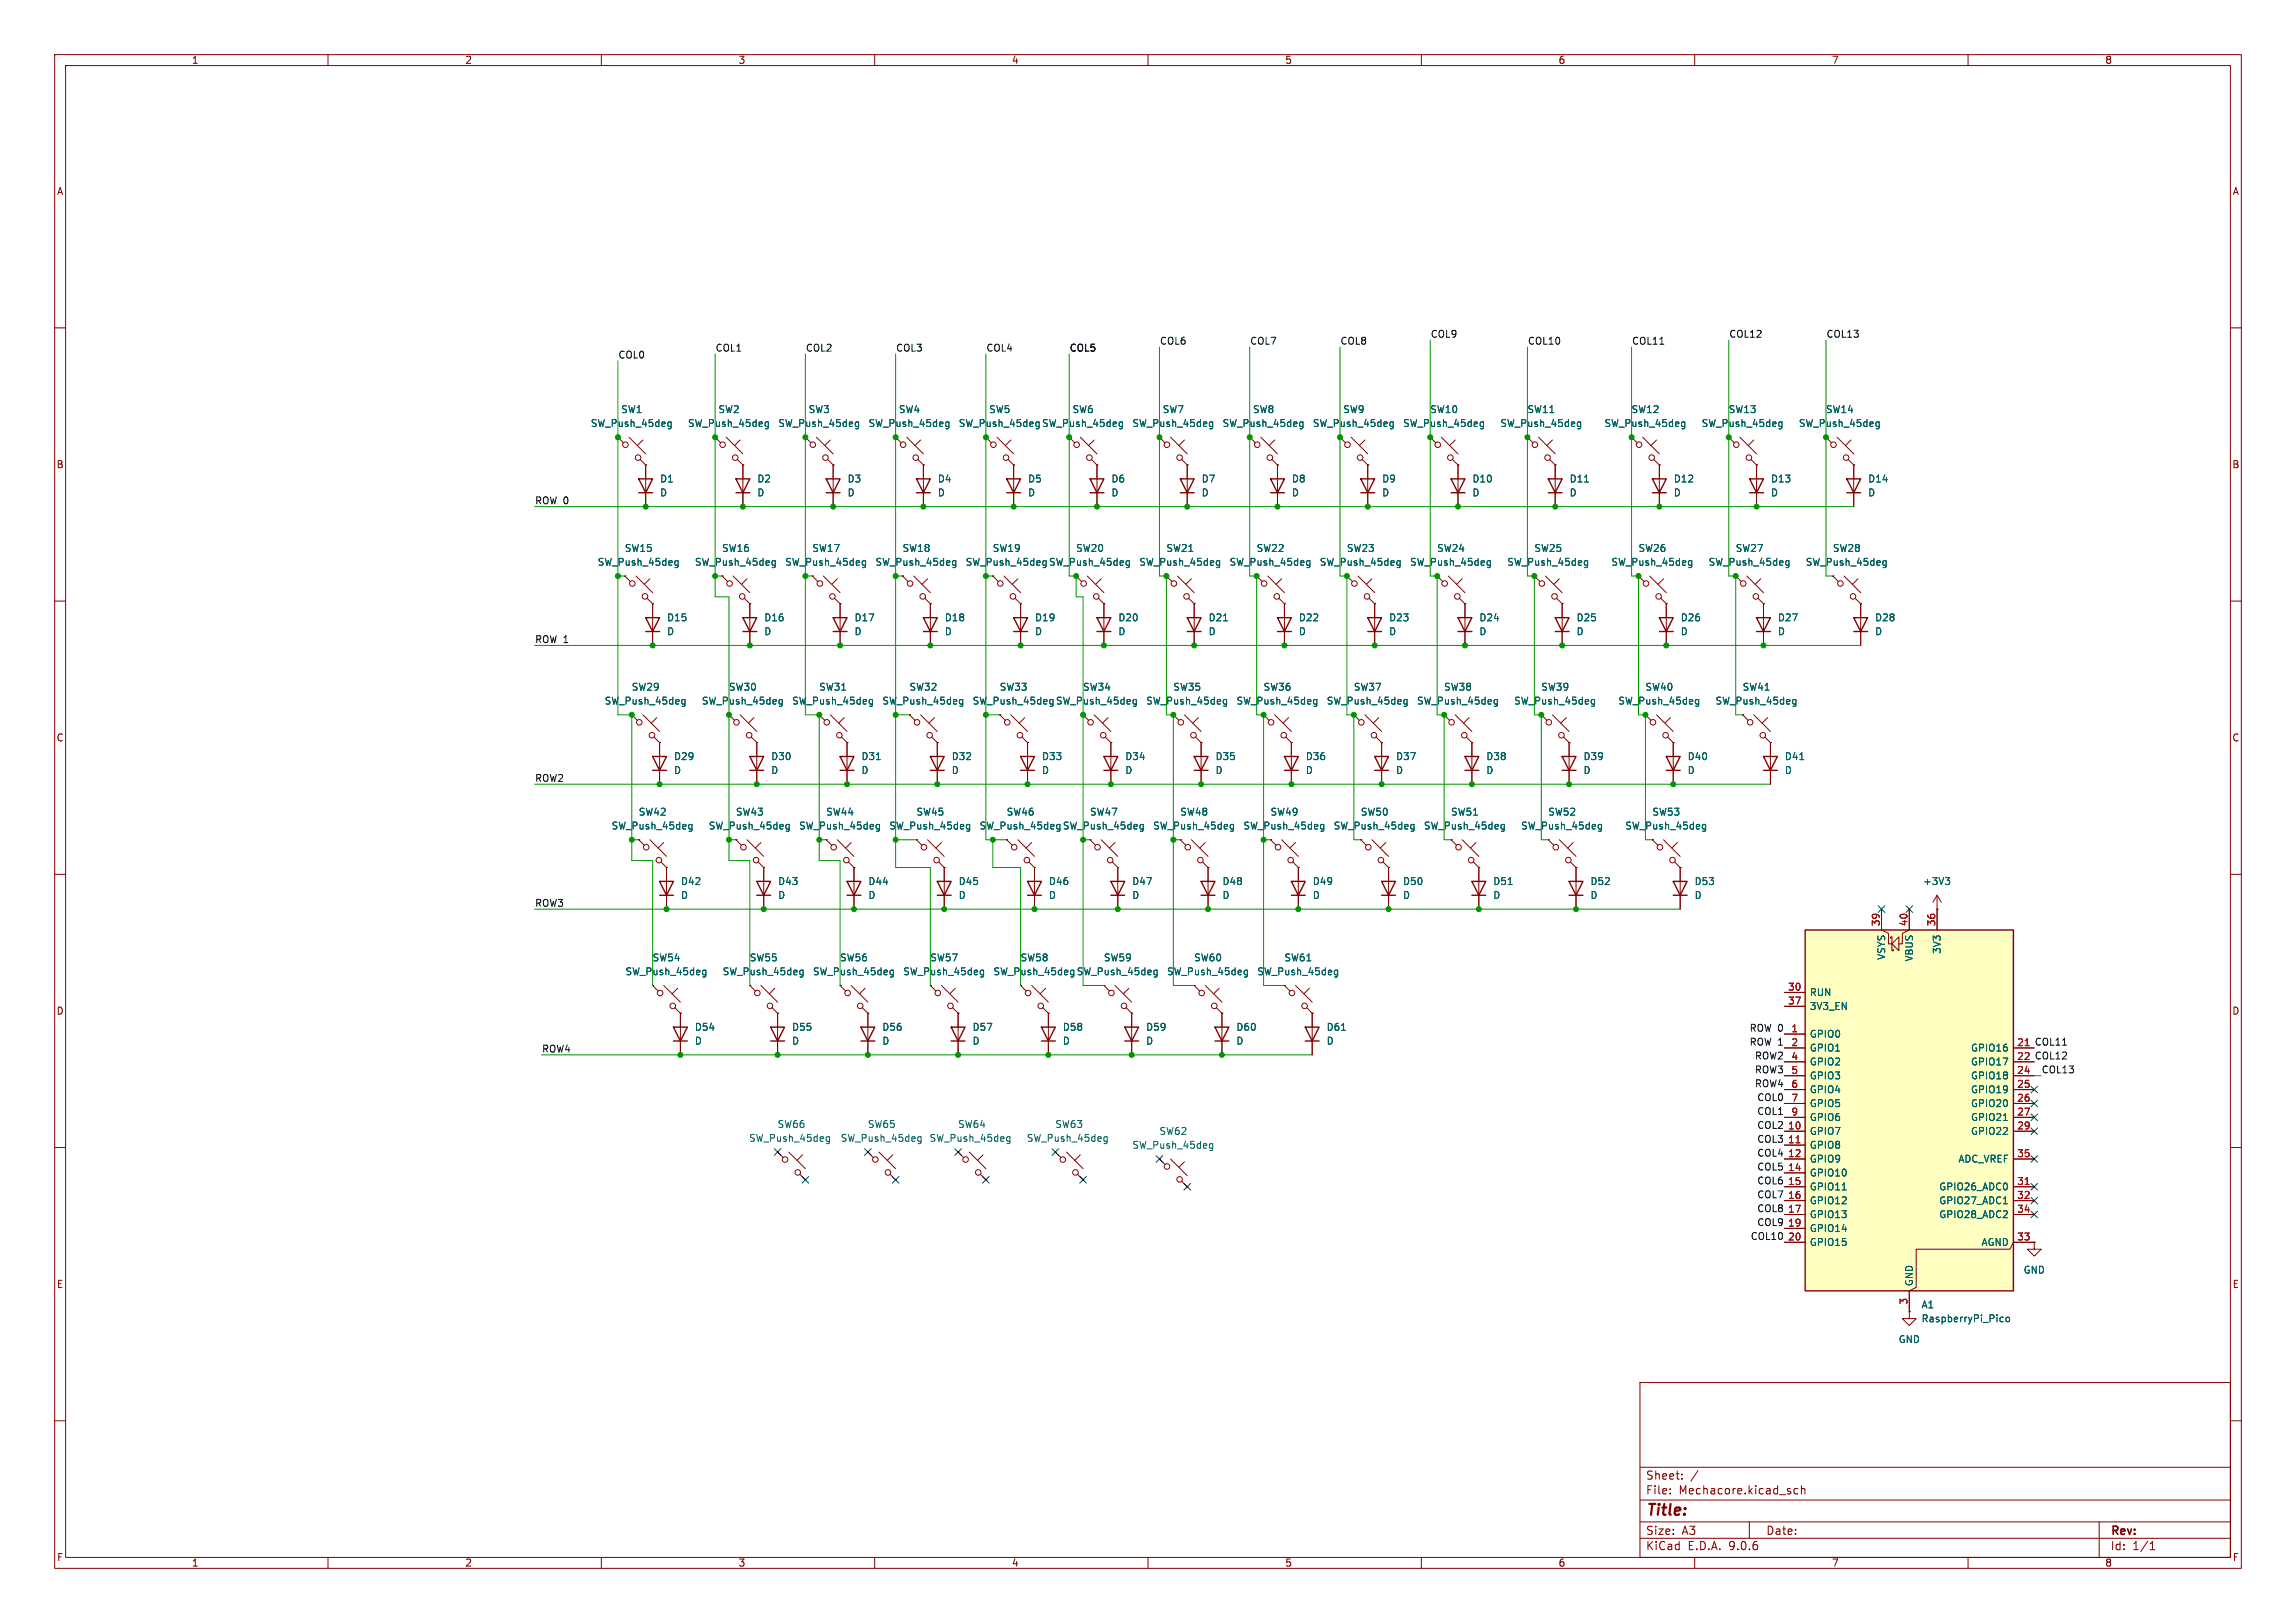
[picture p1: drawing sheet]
<svg xmlns="http://www.w3.org/2000/svg" width="420mm" height="297mm" viewBox="0 0 420 297" stroke-linecap="round" stroke-linejoin="round" font-family="sans-serif">
<defs><g id="words">
<text font-size="2.8" fill="#840000" x="301" y="277.9">Title:</text>
<g font-size="2.1" fill="#840000">
<text x="301" y="273.7">File:</text>
<text x="301" y="271">Sheet:</text>
<text x="307.1" y="273.7">Mechacore.kicad_sch</text>
<text x="301" y="281.1">Size:</text>
<text x="307.6" y="281.1">A3</text>
<text x="323" y="281.1">Date:</text>
<text x="386" y="281.3">Rev:</text>
<text x="301" y="283.9">KiCad</text>
<text x="308.7" y="283.9">E.D.A.</text>
<text x="316.3" y="283.9">9.0.6</text>
<text x="386" y="283.9">Id:</text>
<text x="390.1" y="283.9">1/1</text>
</g>
<g font-size="1.8" fill="#840000">
<text x="35" y="11.9">1</text>
<text x="85" y="11.9">2</text>
<text x="135" y="11.9">3</text>
<text x="185" y="11.9">4</text>
<text x="235" y="11.9">5</text>
<text x="285" y="11.9">6</text>
<text x="335" y="11.9">7</text>
<text x="385" y="11.9">8</text>
<text x="10.3" y="35.9">A</text>
<text x="408.3" y="35.9">A</text>
<text x="10.3" y="85.9">B</text>
<text x="408.2" y="85.9">B</text>
<text x="10.3" y="135.9">C</text>
<text x="408.2" y="135.9">C</text>
<text x="10.3" y="185.9">D</text>
<text x="408.2" y="185.9">D</text>
<text x="10.3" y="235.9">E</text>
<text x="408.3" y="235.9">E</text>
<text x="10.3" y="285.9">F</text>
<text x="35" y="286.9">1</text>
<text x="85" y="286.9">2</text>
<text x="135" y="286.9">3</text>
<text x="185" y="286.9">4</text>
<text x="235" y="286.9">5</text>
<text x="285" y="286.9">6</text>
<text x="335" y="286.9">7</text>
<text x="385" y="286.9">8</text>
<text x="408.3" y="285.9">F</text>
</g>
<g font-size="1.8" fill="#0f0f0f">
<text x="113" y="65.7">COL0</text>
<text x="130.8" y="64.4">COL1</text>
<text x="147.3" y="64.4">COL2</text>
<text x="163.8" y="64.4">COL3</text>
<text x="180.3" y="64.4">COL4</text>
<text x="195.6" y="64.4">COL5</text>
<text x="212.1" y="63.2">COL6</text>
<text x="228.6" y="63.2">COL7</text>
<text x="245.1" y="63.2">COL8</text>
<text x="261.6" y="61.9">COL9</text>
<text x="279.4" y="63.2">COL10</text>
<text x="298.4" y="63.2">COL11</text>
<text x="316.2" y="61.9">COL12</text>
<text x="334" y="61.9">COL13</text>
<text x="97.8" y="92.4">ROW 0</text>
<text x="97.8" y="117.8">ROW 1</text>
<text x="97.8" y="143.2">ROW2</text>
<text x="97.8" y="166">ROW3</text>
<text x="320" y="191.4">ROW 1</text>
<text x="320" y="188.9">ROW 0</text>
<text x="372.1" y="191.4">COL11</text>
<text x="99.1" y="192.7">ROW4</text>
<text x="320.9" y="194">ROW2</text>
<text x="320.9" y="196.5">ROW3</text>
<text x="372.1" y="194">COL12</text>
<text x="373.4" y="196.5">COL13</text>
<text x="320.9" y="199">ROW4</text>
<text x="321.3" y="201.6">COL0</text>
<text x="321.3" y="209.2">COL3</text>
<text x="321.3" y="204.1">COL1</text>
<text x="321.3" y="206.7">COL2</text>
<text x="321.3" y="211.7">COL4</text>
<text x="321.3" y="214.3">COL5</text>
<text x="321.3" y="219.4">COL7</text>
<text x="321.3" y="216.8">COL6</text>
<text x="321.3" y="221.9">COL8</text>
<text x="320.1" y="227">COL10</text>
<text x="321.3" y="224.4">COL9</text>
</g>
<g font-size="1.8" fill="#006464">
<text x="113.5" y="75.8">SW1</text>
<text x="131.3" y="75.8">SW2</text>
<text x="147.8" y="75.8">SW3</text>
<text x="164.3" y="75.8">SW4</text>
<text x="180.8" y="75.8">SW5</text>
<text x="196.1" y="75.8">SW6</text>
<text x="212.6" y="75.8">SW7</text>
<text x="229.1" y="75.8">SW8</text>
<text x="245.6" y="75.8">SW9</text>
<text x="261.5" y="75.8">SW10</text>
<text x="279.3" y="75.8">SW11</text>
<text x="298.3" y="75.8">SW12</text>
<text x="316.1" y="75.8">SW13</text>
<text x="333.9" y="75.8">SW14</text>
<text x="108" y="78.3">SW_Push_45deg</text>
<text x="125.7" y="78.3">SW_Push_45deg</text>
<text x="142.3" y="78.3">SW_Push_45deg</text>
<text x="158.8" y="78.3">SW_Push_45deg</text>
<text x="175.3" y="78.3">SW_Push_45deg</text>
<text x="190.5" y="78.3">SW_Push_45deg</text>
<text x="207" y="78.3">SW_Push_45deg</text>
<text x="223.5" y="78.3">SW_Push_45deg</text>
<text x="240" y="78.3">SW_Push_45deg</text>
<text x="256.6" y="78.3">SW_Push_45deg</text>
<text x="274.3" y="78.3">SW_Push_45deg</text>
<text x="293.4" y="78.3">SW_Push_45deg</text>
<text x="311.2" y="78.3">SW_Push_45deg</text>
<text x="328.9" y="78.3">SW_Push_45deg</text>
<text x="120.7" y="88.5">D1</text>
<text x="138.4" y="88.5">D2</text>
<text x="154.9" y="88.5">D3</text>
<text x="171.5" y="88.5">D4</text>
<text x="188" y="88.5">D5</text>
<text x="203.2" y="88.5">D6</text>
<text x="219.7" y="88.5">D7</text>
<text x="236.2" y="88.5">D8</text>
<text x="252.7" y="88.5">D9</text>
<text x="269.2" y="88.5">D10</text>
<text x="287" y="88.5">D11</text>
<text x="306.1" y="88.5">D12</text>
<text x="323.9" y="88.5">D13</text>
<text x="341.6" y="88.5">D14</text>
<text x="120.7" y="91">D</text>
<text x="138.4" y="91">D</text>
<text x="154.9" y="91">D</text>
<text x="171.5" y="91">D</text>
<text x="188" y="91">D</text>
<text x="203.2" y="91">D</text>
<text x="219.7" y="91">D</text>
<text x="236.2" y="91">D</text>
<text x="252.7" y="91">D</text>
<text x="269.2" y="91">D</text>
<text x="287" y="91">D</text>
<text x="306.1" y="91">D</text>
<text x="323.9" y="91">D</text>
<text x="341.6" y="91">D</text>
<text x="114.2" y="101.2">SW15</text>
<text x="132" y="101.2">SW16</text>
<text x="148.5" y="101.2">SW17</text>
<text x="165" y="101.2">SW18</text>
<text x="181.5" y="101.2">SW19</text>
<text x="196.7" y="101.2">SW20</text>
<text x="213.3" y="101.2">SW21</text>
<text x="229.8" y="101.2">SW22</text>
<text x="246.3" y="101.2">SW23</text>
<text x="262.8" y="101.2">SW24</text>
<text x="280.6" y="101.2">SW25</text>
<text x="299.6" y="101.2">SW26</text>
<text x="317.4" y="101.2">SW27</text>
<text x="335.2" y="101.2">SW28</text>
<text x="109.2" y="103.7">SW_Push_45deg</text>
<text x="127" y="103.7">SW_Push_45deg</text>
<text x="143.5" y="103.7">SW_Push_45deg</text>
<text x="160" y="103.7">SW_Push_45deg</text>
<text x="176.5" y="103.7">SW_Push_45deg</text>
<text x="191.8" y="103.7">SW_Push_45deg</text>
<text x="208.3" y="103.7">SW_Push_45deg</text>
<text x="224.8" y="103.7">SW_Push_45deg</text>
<text x="241.3" y="103.7">SW_Push_45deg</text>
<text x="257.8" y="103.7">SW_Push_45deg</text>
<text x="275.6" y="103.7">SW_Push_45deg</text>
<text x="294.7" y="103.7">SW_Push_45deg</text>
<text x="312.4" y="103.7">SW_Push_45deg</text>
<text x="330.2" y="103.7">SW_Push_45deg</text>
<text x="121.9" y="113.9">D15</text>
<text x="139.7" y="113.9">D16</text>
<text x="156.2" y="113.9">D17</text>
<text x="172.7" y="113.9">D18</text>
<text x="189.2" y="113.9">D19</text>
<text x="204.5" y="113.9">D20</text>
<text x="221" y="113.9">D21</text>
<text x="237.5" y="113.9">D22</text>
<text x="254" y="113.9">D23</text>
<text x="270.5" y="113.9">D24</text>
<text x="288.3" y="113.9">D25</text>
<text x="307.3" y="113.9">D26</text>
<text x="325.1" y="113.9">D27</text>
<text x="342.9" y="113.9">D28</text>
<text x="121.9" y="116.4">D</text>
<text x="139.7" y="116.4">D</text>
<text x="156.2" y="116.4">D</text>
<text x="172.7" y="116.4">D</text>
<text x="189.2" y="116.4">D</text>
<text x="204.5" y="116.4">D</text>
<text x="221" y="116.4">D</text>
<text x="237.5" y="116.4">D</text>
<text x="254" y="116.4">D</text>
<text x="270.5" y="116.4">D</text>
<text x="288.3" y="116.4">D</text>
<text x="307.3" y="116.4">D</text>
<text x="325.1" y="116.4">D</text>
<text x="342.9" y="116.4">D</text>
<text x="110.5" y="129.1">SW_Push_45deg</text>
<text x="115.5" y="126.6">SW29</text>
<text x="128.3" y="129.1">SW_Push_45deg</text>
<text x="133.2" y="126.6">SW30</text>
<text x="144.8" y="129.1">SW_Push_45deg</text>
<text x="149.8" y="126.6">SW31</text>
<text x="161.3" y="129.1">SW_Push_45deg</text>
<text x="166.3" y="126.6">SW32</text>
<text x="177.8" y="129.1">SW_Push_45deg</text>
<text x="182.8" y="126.6">SW33</text>
<text x="193.1" y="129.1">SW_Push_45deg</text>
<text x="198" y="126.6">SW34</text>
<text x="209.6" y="129.1">SW_Push_45deg</text>
<text x="214.5" y="126.6">SW35</text>
<text x="226.1" y="129.1">SW_Push_45deg</text>
<text x="231" y="126.6">SW36</text>
<text x="242.6" y="129.1">SW_Push_45deg</text>
<text x="247.5" y="126.6">SW37</text>
<text x="259.1" y="129.1">SW_Push_45deg</text>
<text x="264.1" y="126.6">SW38</text>
<text x="276.9" y="129.1">SW_Push_45deg</text>
<text x="281.8" y="126.6">SW39</text>
<text x="295.9" y="129.1">SW_Push_45deg</text>
<text x="300.9" y="126.6">SW40</text>
<text x="313.7" y="129.1">SW_Push_45deg</text>
<text x="318.7" y="126.6">SW41</text>
<text x="123.2" y="139.3">D29</text>
<text x="123.2" y="141.8">D</text>
<text x="141" y="139.3">D30</text>
<text x="141" y="141.8">D</text>
<text x="157.5" y="139.3">D31</text>
<text x="157.5" y="141.8">D</text>
<text x="174" y="139.3">D32</text>
<text x="174" y="141.8">D</text>
<text x="190.5" y="139.3">D33</text>
<text x="190.5" y="141.8">D</text>
<text x="205.7" y="139.3">D34</text>
<text x="205.7" y="141.8">D</text>
<text x="222.3" y="139.3">D35</text>
<text x="222.3" y="141.8">D</text>
<text x="238.8" y="139.3">D36</text>
<text x="238.8" y="141.8">D</text>
<text x="255.3" y="139.3">D37</text>
<text x="255.3" y="141.8">D</text>
<text x="271.8" y="139.3">D38</text>
<text x="271.8" y="141.8">D</text>
<text x="289.6" y="139.3">D39</text>
<text x="289.6" y="141.8">D</text>
<text x="308.6" y="139.3">D40</text>
<text x="308.6" y="141.8">D</text>
<text x="326.4" y="139.3">D41</text>
<text x="326.4" y="141.8">D</text>
<text x="116.7" y="149.5">SW42</text>
<text x="134.5" y="149.5">SW43</text>
<text x="151" y="149.5">SW44</text>
<text x="167.5" y="149.5">SW45</text>
<text x="184" y="149.5">SW46</text>
<text x="199.3" y="149.5">SW47</text>
<text x="215.8" y="149.5">SW48</text>
<text x="232.3" y="149.5">SW49</text>
<text x="248.8" y="149.5">SW50</text>
<text x="265.3" y="149.5">SW51</text>
<text x="283.1" y="149.5">SW52</text>
<text x="302.2" y="149.5">SW53</text>
<text x="111.8" y="152">SW_Push_45deg</text>
<text x="129.6" y="152">SW_Push_45deg</text>
<text x="146.1" y="152">SW_Push_45deg</text>
<text x="162.6" y="152">SW_Push_45deg</text>
<text x="179.1" y="152">SW_Push_45deg</text>
<text x="194.3" y="152">SW_Push_45deg</text>
<text x="210.8" y="152">SW_Push_45deg</text>
<text x="227.3" y="152">SW_Push_45deg</text>
<text x="243.9" y="152">SW_Push_45deg</text>
<text x="260.4" y="152">SW_Push_45deg</text>
<text x="278.1" y="152">SW_Push_45deg</text>
<text x="297.2" y="152">SW_Push_45deg</text>
<text x="124.5" y="162.2">D42</text>
<text x="124.5" y="164.7">D</text>
<text x="142.2" y="162.2">D43</text>
<text x="142.2" y="164.7">D</text>
<text x="158.8" y="162.2">D44</text>
<text x="158.8" y="164.7">D</text>
<text x="175.3" y="162.2">D45</text>
<text x="175.3" y="164.7">D</text>
<text x="191.8" y="162.2">D46</text>
<text x="191.8" y="164.7">D</text>
<text x="207" y="162.2">D47</text>
<text x="207" y="164.7">D</text>
<text x="223.5" y="162.2">D48</text>
<text x="223.5" y="164.7">D</text>
<text x="240" y="162.2">D49</text>
<text x="240" y="164.7">D</text>
<text x="256.5" y="162.2">D50</text>
<text x="256.5" y="164.7">D</text>
<text x="273.1" y="162.2">D51</text>
<text x="273.1" y="164.7">D</text>
<text x="290.8" y="162.2">D52</text>
<text x="290.8" y="164.7">D</text>
<text x="309.9" y="162.2">D53</text>
<text x="309.9" y="164.7">D</text>
<text x="351.7" y="162.2">+3V3</text>
<text x="114.3" y="178.7">SW_Push_45deg</text>
<text x="119.3" y="176.1">SW54</text>
<text x="132.1" y="178.7">SW_Push_45deg</text>
<text x="137.1" y="176.1">SW55</text>
<text x="148.6" y="178.7">SW_Push_45deg</text>
<text x="153.6" y="176.1">SW56</text>
<text x="165.1" y="178.7">SW_Push_45deg</text>
<text x="170.1" y="176.1">SW57</text>
<text x="181.6" y="178.7">SW_Push_45deg</text>
<text x="186.6" y="176.1">SW58</text>
<text x="196.9" y="178.7">SW_Push_45deg</text>
<text x="201.8" y="176.1">SW59</text>
<text x="213.4" y="178.7">SW_Push_45deg</text>
<text x="218.3" y="176.1">SW60</text>
<text x="229.9" y="178.7">SW_Push_45deg</text>
<text x="234.8" y="176.1">SW61</text>
<text x="345" y="175.7" transform="rotate(-90 345 175.7)">VSYS</text>
<text x="350.1" y="176" transform="rotate(-90 350.1 176)">VBUS</text>
<text x="355.2" y="174.7" transform="rotate(-90 355.2 174.7)">3V3</text>
<text x="331" y="182.5">RUN</text>
<text x="331" y="185">3V3_EN</text>
<text x="127" y="188.8">D54</text>
<text x="127" y="191.4">D</text>
<text x="144.8" y="188.8">D55</text>
<text x="144.8" y="191.4">D</text>
<text x="161.3" y="188.8">D56</text>
<text x="161.3" y="191.4">D</text>
<text x="177.8" y="188.8">D57</text>
<text x="177.8" y="191.4">D</text>
<text x="194.3" y="188.8">D58</text>
<text x="194.3" y="191.4">D</text>
<text x="209.6" y="188.8">D59</text>
<text x="209.6" y="191.4">D</text>
<text x="226.1" y="188.8">D60</text>
<text x="226.1" y="191.4">D</text>
<text x="242.6" y="188.8">D61</text>
<text x="242.6" y="191.4">D</text>
<text x="331" y="190.1">GPIO0</text>
<text x="331" y="192.6">GPIO1</text>
<text x="331" y="195.2">GPIO2</text>
<text x="331" y="197.7">GPIO3</text>
<text x="360.4" y="192.6">GPIO16</text>
<text x="360.4" y="195.2">GPIO17</text>
<text x="360.4" y="197.7">GPIO18</text>
<text x="331" y="200.3">GPIO4</text>
<text x="331" y="202.8">GPIO5</text>
<text x="360.4" y="200.3">GPIO19</text>
<text x="360.4" y="202.8">GPIO20</text>
<text x="136.9" y="209.1">SW_Push_45deg</text>
<text x="142.1" y="206.6">SW66</text>
<text x="153.7" y="209.1">SW_Push_45deg</text>
<text x="158.6" y="206.6">SW65</text>
<text x="169.9" y="209.1">SW_Push_45deg</text>
<text x="175.2" y="206.6">SW64</text>
<text x="187.7" y="209.1">SW_Push_45deg</text>
<text x="192.9" y="206.6">SW63</text>
<text x="212" y="207.9">SW62</text>
<text x="331" y="205.3">GPIO6</text>
<text x="331" y="207.9">GPIO7</text>
<text x="360.4" y="205.3">GPIO21</text>
<text x="360.4" y="207.9">GPIO22</text>
<text x="207" y="210.4">SW_Push_45deg</text>
<text x="331" y="210.4">GPIO8</text>
<text x="331" y="213">GPIO9</text>
<text x="331" y="215.5">GPIO10</text>
<text x="358.1" y="213">ADC_VREF</text>
<text x="331" y="218">GPIO11</text>
<text x="331" y="220.6">GPIO12</text>
<text x="354.6" y="218">GPIO26_ADC0</text>
<text x="354.6" y="220.6">GPIO27_ADC1</text>
<text x="331" y="223.1">GPIO13</text>
<text x="331" y="225.7">GPIO14</text>
<text x="354.6" y="223.1">GPIO28_ADC2</text>
<text x="331" y="228.2">GPIO15</text>
<text x="362.4" y="228.2">AGND</text>
<text x="370.1" y="233.3">GND</text>
<text x="350.1" y="235.5" transform="rotate(-90 350.1 235.5)">GND</text>
<text x="351.4" y="239.6">A1</text>
<text x="347.2" y="246">GND</text>
<text x="351.4" y="242.2">RaspberryPi_Pico</text>
</g>
<g font-size="1.8" fill="#a90000">
<text x="343.9" y="169.6" transform="rotate(-90 343.9 169.6)">39</text>
<text x="349" y="169.6" transform="rotate(-90 349 169.6)">40</text>
<text x="354.1" y="169.6" transform="rotate(-90 354.1 169.6)">36</text>
<text x="327" y="181.4">30</text>
<text x="327" y="183.9">37</text>
<text x="327.6" y="189">1</text>
<text x="327.6" y="191.5">2</text>
<text x="368.9" y="191.5">21</text>
<text x="327.6" y="194.1">4</text>
<text x="327.6" y="196.6">5</text>
<text x="368.9" y="194.1">22</text>
<text x="368.9" y="196.6">24</text>
<text x="327.6" y="199.1">6</text>
<text x="327.6" y="201.7">7</text>
<text x="368.9" y="199.1">25</text>
<text x="368.9" y="201.7">26</text>
<text x="327" y="206.8">10</text>
<text x="327" y="209.3">11</text>
<text x="327.6" y="204.2">9</text>
<text x="368.9" y="204.2">27</text>
<text x="368.9" y="206.8">29</text>
<text x="327" y="211.8">12</text>
<text x="327" y="214.4">14</text>
<text x="368.9" y="211.8">35</text>
<text x="327" y="216.9">15</text>
<text x="327" y="219.5">16</text>
<text x="327" y="222">17</text>
<text x="368.9" y="216.9">31</text>
<text x="368.9" y="219.5">32</text>
<text x="368.9" y="222">34</text>
<text x="327" y="224.5">19</text>
<text x="327" y="227.1">20</text>
<text x="368.9" y="227.1">33</text>
<text x="349" y="238.8" transform="rotate(-90 349 238.8)">3</text>
</g>
</g></defs>
<g fill="none" stroke="#840000" stroke-width=".18">
<path d="M10 10h400v277h-400zM12 12h396v273h-396zM60 10v2M110 10v2M160 10v2M210 10v2M260 10v2M310 10v2M360 10v2M10 60h2M408 60h2M200.7 85.1v7.6"/>
<path d="M10 110h2M196.8 105.4l1.1 1M196.8 105.4h.1M198.9 105.4l3 3.1M200.9 109.5l1 1M201.4 105.9l-1 1M201.9 110.5h.1M408 110h2M10 160h2M408 160h2M10 210h2M408 210h2"/>
<path d="M300 253h108v32h-108zM10 260h2M300 278.5h108M300 274.5h108M300 268.5h108M305.5 273.2v.2M305.5 272.5v.1M307.7 270.5v.2M307.7 269.8v.1M310.6 269.1l-1.3 1.9M320 278.5v3M328.9 272.5l-.5-.1-.2 .3v.4l.1 .2h.6"/>
<path d="M329.5 272.5l.2-.1 .4 .1 .1 .9M329.5 271.9v1.5M384 278.5v6.5M408 260h2M60 285v2M110 285v2M160 285v2M210 285v2M260 285v2M300 281.5h108M310 285v2M360 285v2"/>
<path d="M393.3 283.6h.9M393.3 282.5l.4-.4v1.5"/>
<circle cx="198.2" cy="106.8" r=".51"/>
<circle cx="200.5" cy="109.1" r=".51"/>
</g>
<path d="M206 103.3l.2 .1h.4M206.6 102.6v1l-.3 .3-.3-.1M206.6 102.7l-.4-.1-.2 .1" fill="none" stroke="#006464" stroke-width=".18"/>
<path d="M199.4 87.6h2.5l-1.2 2.6zM199.4 90.2h2.5" fill="none" stroke="#840000" stroke-width=".25"/>
<path d="M330.2 170.2h38.1v66h-38.1z" fill="#ffffc2"/>
<g fill="none" stroke="#840000" stroke-width=".25">
<path d="M116.8 87.6h2.6l-1.3 2.6zM116.8 90.2h2.6M134.6 87.6h2.6l-1.3 2.6zM134.6 90.2h2.6M151.1 87.6h2.6l-1.3 2.6zM151.1 90.2h2.6M167.6 87.6h2.6l-1.3 2.6zM167.6 90.2h2.6M184.1 87.6h2.6l-1.3 2.6zM184.1 90.2h2.6M215.9 87.6h2.5l-1.2 2.6zM215.9 90.2h2.5"/>
<path d="M232.4 87.6h2.5l-1.2 2.6zM232.4 90.2h2.5M248.9 87.6h2.6l-1.3 2.6zM248.9 90.2h2.6M265.4 87.6h2.6l-1.3 2.6zM265.4 90.2h2.6M283.2 87.6h2.5l-1.2 2.6zM283.2 90.2h2.5M302.3 87.6h2.5l-1.3 2.6zM302.3 90.2h2.5M320 87.6h2.6l-1.3 2.6zM320 90.2h2.6"/>
<path d="M337.8 87.6h2.6l-1.3 2.6zM337.8 90.2h2.6M118.1 113h2.5l-1.2 2.6zM118.1 115.6h2.5M135.9 113h2.5l-1.2 2.6zM135.9 115.6h2.5M152.4 113h2.5l-1.2 2.6zM152.4 115.6h2.5M168.9 113h2.5l-1.2 2.6zM168.9 115.6h2.5M185.4 113h2.6l-1.3 2.6zM185.4 115.6h2.6"/>
<path d="M200.7 113h2.5l-1.3 2.6zM200.7 115.6h2.5M217.2 113h2.5l-1.3 2.6zM217.2 115.6h2.5M233.7 113h2.5l-1.3 2.6zM233.7 115.6h2.5M250.2 113h2.5l-1.2 2.6zM250.2 115.6h2.5M266.7 113h2.5l-1.2 2.6zM266.7 115.6h2.5M284.5 113h2.5l-1.3 2.6zM284.5 115.6h2.5"/>
<path d="M303.5 113h2.6l-1.3 2.6zM303.5 115.6h2.6M321.3 113h2.5l-1.2 2.6zM321.3 115.6h2.5M339.1 113h2.5l-1.2 2.6zM339.1 115.6h2.5M119.4 138.4h2.5l-1.3 2.6zM137.2 138.4h2.5l-1.3 2.6zM153.7 138.4h2.5l-1.3 2.6zM170.2 138.4h2.5l-1.3 2.6zM186.7 138.4h2.5l-1.2 2.6zM201.9 138.4h2.6l-1.3 2.6z"/>
<path d="M218.4 138.4h2.6l-1.3 2.6zM234.9 138.4h2.6l-1.3 2.6zM251.5 138.4h2.5l-1.3 2.6zM268 138.4h2.5l-1.3 2.6zM285.7 138.4h2.6l-1.3 2.6zM304.8 138.4h2.5l-1.2 2.6zM322.6 138.4h2.5l-1.3 2.6zM119.4 141h2.5M137.2 141h2.5M153.7 141h2.5M170.2 141h2.5M186.7 141h2.5"/>
<path d="M201.9 141h2.6M218.4 141h2.6M234.9 141h2.6M251.5 141h2.5M268 141h2.5M285.7 141h2.6M304.8 141h2.5M322.6 141h2.5M120.6 161.3h2.6l-1.3 2.5zM120.6 163.8h2.6M138.4 161.3h2.6l-1.3 2.5zM138.4 163.8h2.6"/>
<path d="M154.9 161.3h2.6l-1.3 2.5zM154.9 163.8h2.6M171.4 161.3h2.6l-1.3 2.5zM171.4 163.8h2.6M188 161.3h2.5l-1.3 2.5zM188 163.8h2.5M203.2 161.3h2.5l-1.2 2.5zM203.2 163.8h2.5M219.7 161.3h2.5l-1.2 2.5zM219.7 163.8h2.5M236.2 161.3h2.6l-1.3 2.5zM236.2 163.8h2.6"/>
<path d="M252.7 161.3h2.6l-1.3 2.5zM252.7 163.8h2.6M269.2 161.3h2.6l-1.3 2.5zM269.2 163.8h2.6M287 161.3h2.6l-1.3 2.5zM287 163.8h2.6M306.1 161.3h2.5l-1.3 2.5zM306.1 163.8h2.5M330.2 170.2h38.1v66h-38.1zM123.2 188h2.5l-1.2 2.5zM123.2 190.5h2.5M141 188h2.5l-1.3 2.5z"/>
<path d="M141 190.5h2.5M157.5 188h2.5l-1.3 2.5zM157.5 190.5h2.5M174 188h2.5l-1.2 2.5zM174 190.5h2.5M190.5 188h2.5l-1.2 2.5zM190.5 190.5h2.5M205.7 188h2.6l-1.3 2.5zM205.7 190.5h2.6M222.2 188h2.6l-1.3 2.5zM222.2 190.5h2.6M238.8 188h2.5l-1.3 2.5z"/>
<path d="M238.8 190.5h2.5"/>
</g>
<g fill="none" stroke="#840000" stroke-width=".18">
<path d="M113 80l1 1M113 80h.1M115.1 80l3 3.1M117.1 84.1l1 1M117.6 80.5l-1 1M118.1 85.1h.1M118.1 85.1v7.6M130.8 80l1 1M130.8 80h.1M132.8 80l3.1 3.1M134.9 84.1l1 1M135.4 80.5l-1 1"/>
<path d="M135.9 85.1h.1M135.9 85.1v7.6M147.3 80l1 1M147.3 80h.1M149.4 80l3 3.1M151.4 84.1l1 1M151.9 80.5l-1 1M152.4 85.1h.1M152.4 85.1v7.6M163.8 80l1 1M163.8 80h.1M165.9 80l3 3.1"/>
<path d="M167.9 84.1l1 1M168.4 80.5l-1 1M168.9 85.1h.1M168.9 85.1v7.6M180.3 80l1.1 1M180.3 80h.1M182.4 80l3 3.1M184.4 84.1l1 1M184.9 80.5l-1 1M185.4 85.1h.1M185.4 85.1v7.6M195.6 80l1 1"/>
<path d="M195.6 80h.1M197.6 80l3.1 3.1M199.6 84.1l1.1 1M200.2 80.5l-1.1 1M200.7 85.1h.1M200.7 85.1v2.5M200.7 90.2v2.5M212.1 80l1 1M212.1 80h.1M214.1 80l3.1 3.1M216.2 84.1l1 1M216.7 80.5l-1.1 1"/>
<path d="M217.2 85.1h.1M217.2 85.1v7.6M228.6 80l1 1M228.6 80h.1M230.6 80l3.1 3.1M232.7 84.1l1 1M233.2 80.5l-1 1M233.7 85.1h.1M233.7 85.1v7.6M245.1 80l1 1M245.1 80h.1M247.1 80l3.1 3.1"/>
<path d="M249.2 84.1l1 1M249.7 80.5l-1 1M250.2 85.1h.1M250.2 85.1v7.6M261.6 80l1 1M261.6 80h.1M263.7 80l3 3.1M265.7 84.1l1 1M266.2 80.5l-1 1M266.7 85.1h.1M266.7 85.1v7.6M279.4 80l1 1"/>
<path d="M279.4 80h.1M281.4 80l3.1 3.1M283.5 84.1l1 1M284 80.5l-1 1M284.5 85.1h.1M284.5 85.1v7.6M298.4 80l1.1 1M298.4 80h.1M300.5 80l3 3.1M302.5 84.1l1 1M303 80.5l-1 1M303.5 85.1h.1"/>
<path d="M303.5 85.1v7.6M316.2 80l1 1M316.2 80h.1M318.3 80l3 3.1M320.3 84.1l1 1M320.8 80.5l-1 1M321.3 85.1h.1M321.3 85.1v7.6M334 80l1 1M334 80h.1M336 80l3.1 3.1M338.1 84.1l1 1"/>
<path d="M338.6 80.5l-1 1M339.1 85.1h.1M339.1 85.1v7.6M114.3 105.4l1 1M114.3 105.4h.1M116.3 105.4l3.1 3.1M118.4 109.5l1 1M118.9 105.9l-1 1M119.4 110.5h.1M119.4 110.5v7.6M132.1 105.4l1 1M132.1 105.4h.1"/>
<path d="M134.1 105.4l3.1 3.1M136.1 109.5l1.1 1M136.7 105.9l-1.1 1M137.2 110.5h.1M137.2 110.5v7.6M148.6 105.4l1 1M148.6 105.4h.1M150.6 105.4l3.1 3.1M152.7 109.5l1 1M153.2 105.9l-1.1 1M153.7 110.5h.1M153.7 110.5v7.6"/>
<path d="M165.1 105.4l1 1M165.1 105.4h.1M167.1 105.4l3.1 3.1M169.2 109.5l1 1M169.7 105.9l-1 1M170.2 110.5h.1M170.2 110.5v7.6M181.6 105.4l1 1M181.6 105.4h.1M183.6 105.4l3.1 3.1M185.7 109.5l1 1M186.2 105.9l-1 1"/>
<path d="M186.7 110.5h.1M186.7 110.5v7.6M196.8 105.4h.1M201.9 110.5h.1M201.9 110.5v7.6M213.4 105.4l1 1M213.4 105.4h.1M215.4 105.4l3 3.1M217.4 109.5l1 1M217.9 105.9l-1 1M218.4 110.5h.1M218.4 110.5v7.6"/>
<path d="M229.9 105.4l1 1M229.9 105.4h.1M231.9 105.4l3 3.1M233.9 109.5l1 1M234.4 105.9l-1 1M234.9 110.5h.1M234.9 110.5v7.6M246.4 105.4l1 1M246.4 105.4h.1M248.4 105.4l3.1 3.1M250.4 109.5l1.1 1M251 105.9l-1.1 1"/>
<path d="M251.5 110.5h.1M251.5 110.5v7.6M262.9 105.4l1 1M262.9 105.4h.1M264.9 105.4l3.1 3.1M267 109.5l1 1M267.5 105.9l-1.1 1M268 110.5h.1M268 110.5v7.6M280.7 105.4l1 1M280.7 105.4h.1M282.7 105.4l3 3.1"/>
<path d="M284.7 109.5l1 1M285.2 105.9l-1 1M285.7 110.5h.1M285.7 110.5v7.6M299.7 105.4l1 1M299.7 105.4h.1M301.8 105.4l3 3.1M303.8 109.5l1 1M304.3 105.9l-1 1M304.8 110.5h.1M304.8 110.5v7.6M317.5 105.4l1 1"/>
<path d="M317.5 105.4h.1M319.5 105.4l3.1 3.1M321.6 109.5l1 1M322.1 105.9l-1 1M322.6 110.5h.1M322.6 110.5v7.6M335.3 105.4l1 1M335.3 105.4h.1M337.3 105.4l3.1 3.1M339.3 109.5l1.1 1M339.9 105.9l-1.1 1M340.4 110.5h.1"/>
<path d="M340.4 110.5v7.6M115.6 130.8l1 1M115.6 130.8h.1M117.6 130.8l3 3.1M119.6 134.9l1 1M120.1 131.3l-1 1M120.6 135.9h.1M120.6 135.9v7.6M133.3 130.8l1.1 1M133.3 130.8h.1M135.4 130.8l3 3.1M137.4 134.9l1 1"/>
<path d="M137.9 131.3l-1 1M138.4 135.9h.1M138.4 135.9v7.6M149.9 130.8l1 1M149.9 130.8h.1M151.9 130.8l3 3.1M153.9 134.9l1 1M154.4 131.3l-1 1M154.9 135.9h.1M154.9 135.9v7.6M166.4 130.8l1 1M166.4 130.8h.1"/>
<path d="M168.4 130.8l3 3.1M170.4 134.9l1 1M170.9 131.3l-1 1M171.4 135.9h.1M171.4 135.9v7.6M182.9 130.8l1 1M182.9 130.8h.1M184.9 130.8l3.1 3.1M186.9 134.9l1.1 1M187.5 131.3l-1.1 1M188 135.9h.1M188 135.9v7.6"/>
<path d="M198.1 130.8l1 1M198.1 130.8h.1M200.2 130.8l3 3.1M202.2 134.9l1 1M202.7 131.3l-1 1M203.2 135.9h.1M203.2 135.9v7.6M214.6 130.8l1 1M214.6 130.8h.1M216.7 130.8l3 3.1M218.7 134.9l1 1M219.2 131.3l-1 1"/>
<path d="M219.7 135.9h.1M219.7 135.9v7.6M231.1 130.8l1.1 1M231.1 130.8h.1M233.2 130.8l3 3.1M235.2 134.9l1 1M235.7 131.3l-1 1M236.2 135.9h.1M236.2 135.9v7.6M247.6 130.8l1.1 1M247.6 130.8h.1M249.7 130.8l3 3.1"/>
<path d="M251.7 134.9l1 1M252.2 131.3l-1 1M252.7 135.9h.1M252.7 135.9v7.6M264.2 130.8l1 1M264.2 130.8h.1M266.2 130.8l3 3.1M268.2 134.9l1 1M268.7 131.3l-1 1M269.2 135.9h.1M269.2 135.9v7.6M281.9 130.8l1.1 1"/>
<path d="M281.9 130.8h.1M284 130.8l3 3.1M286 134.9l1 1M286.5 131.3l-1 1M287 135.9h.1M287 135.9v7.6M301 130.8l1 1M301 130.8h.1M303 130.8l3.1 3.1M305.1 134.9l1 1M305.6 131.3l-1.1 1M306.1 135.9h.1"/>
<path d="M306.1 135.9v7.6M318.8 130.8l1 1M318.8 130.8h.1M320.8 130.8l3 3.1M322.8 134.9l1 1M323.3 131.3l-1 1M323.8 135.9h.1M323.8 135.9v7.6M116.8 153.7l1.1 1M116.8 153.7h.1M118.9 153.7l3 3M120.9 157.7l1 1.1"/>
<path d="M121.4 154.2l-1 1M121.9 158.8h.1M121.9 158.8v7.6M134.6 153.7l1 1M134.6 153.7h.1M136.7 153.7l3 3M138.7 157.7l1 1.1M139.2 154.2l-1 1M139.7 158.8h.1M139.7 158.8v7.6M151.1 153.7l1 1M151.1 153.7h.1"/>
<path d="M153.2 153.7l3 3M155.2 157.7l1 1.1M155.7 154.2l-1 1M156.2 158.8h.1M156.2 158.8v7.6M167.6 153.7l1.1 1M167.6 153.7h.1M169.7 153.7l3 3M171.7 157.7l1 1.1M172.2 154.2l-1 1M172.7 158.8h.1M172.7 158.8v7.6"/>
<path d="M184.1 153.7l1.1 1M184.1 153.7h.1M186.2 153.7l3 3M188.2 157.7l1 1.1M188.7 154.2l-1 1M189.2 158.8h.1M189.2 158.8v7.6M199.4 153.7l1 1M199.4 153.7h.1M201.4 153.7l3.1 3M203.5 157.7l1 1.1M204 154.2l-1.1 1"/>
<path d="M204.5 158.8h.1M204.5 158.8v7.6M215.9 153.7l1 1M215.9 153.7h.1M217.9 153.7l3.1 3M220 157.7l1 1.1M220.5 154.2l-1 1M221 158.8h.1M221 158.8v7.6M232.4 153.7l1 1M232.4 153.7h.1M234.4 153.7l3.1 3"/>
<path d="M236.5 157.7l1 1.1M237 154.2l-1 1M237.5 158.8h.1M237.5 158.8v7.6M248.9 153.7l1 1M248.9 153.7h.1M251 153.7l3 3M253 157.7l1 1.1M253.5 154.2l-1 1M254 158.8h.1M254 158.8v7.6M265.4 153.7l1 1"/>
<path d="M265.4 153.7h.1M267.5 153.7l3 3M269.5 157.7l1 1.1M270 154.2l-1 1M270.5 158.8h.1M270.5 158.8v7.6M283.2 153.7l1 1M283.2 153.7h.1M285.2 153.7l3.1 3M287.3 157.7l1 1.1M287.8 154.2l-1 1M288.3 158.8h.1"/>
<path d="M288.3 158.8v7.6M302.3 153.7l1 1M302.3 153.7h.1M304.3 153.7l3 3M306.3 157.7l1 1.1M306.8 154.2l-1 1M307.3 158.8h.1M307.3 158.8v7.6M344.2 166.4v3.8l1.2 .6v1.9h.7M345.8 171.7v-.2h.3v2.5h.2v-.3M346.1 172.7l1.2-1.2v2.5zM349.2 166.4v3.8l-1.2 .6v1.9h-.7"/>
<path d="M354.3 166.4h.1M354.3 163.8v6.4M354.3 163.8l-.7 1.3M354.3 163.8l.8 1.3M119.4 180.3l1 1.1M119.4 180.3h.1M121.4 180.3l3.1 3.1M123.4 184.4l1.1 1M124 180.8l-1.1 1.1M124.5 185.4h.1M124.5 185.4v7.6M137.2 180.3l1 1.1"/>
<path d="M137.2 180.3h.1M139.2 180.3l3 3.1M141.2 184.4l1 1M141.7 180.8l-1 1.1M142.2 185.4h.1M142.2 185.4v7.6M153.7 180.3l1 1.1M153.7 180.3h.1M155.7 180.3l3 3.1M157.7 184.4l1 1M158.2 180.8l-1 1.1M158.7 185.4h.1"/>
<path d="M158.7 185.4v7.6M170.2 180.3l1 1.1M170.2 180.3h.1M172.2 180.3l3.1 3.1M174.2 184.4l1.1 1M174.8 180.8l-1.1 1.1M175.3 185.4h.1M175.3 185.4v7.6M186.7 180.3l1 1.1M186.7 180.3h.1M188.7 180.3l3.1 3.1M190.8 184.4l1 1"/>
<path d="M191.3 180.8l-1.1 1.1M191.8 185.4h.1M191.8 185.4v7.6M201.9 180.3l1 1.1M201.9 180.3h.1M204 180.3l3 3.1M206 184.4l1 1M206.5 180.8l-1 1.1M207 185.4h.1M207 185.4v7.6M218.4 180.3l1.1 1.1M218.4 180.3h.1"/>
<path d="M220.5 180.3l3 3.1M222.5 184.4l1 1M223 180.8l-1 1.1M223.5 185.4h.1M223.5 185.4v7.6M234.9 180.3l1.1 1.1M234.9 180.3h.1M237 180.3l3 3.1M239 184.4l1 1M239.5 180.8l-1 1.1M240 185.4h.1M240 185.4v7.6"/>
<path d="M326.4 181.6h3.8M326.4 184.2h3.8M326.4 189.2h3.8M326.4 191.8h3.8M326.4 194.3h3.8M326.4 196.9h3.8M326.4 199.4h3.8M368.3 191.8h3.8M368.3 194.3h3.8M368.3 196.9h3.8M368.3 199.4h3.8M142.2 210.8l1.1 1"/>
<path d="M142.2 210.8h.1M144.3 210.8l3 3.1M146.3 214.9l1 1M146.8 211.3l-1 1M147.3 215.9h.1M158.7 210.8l1.1 1M158.7 210.8h.1M160.8 210.8l3 3.1M162.8 214.9l1 1M163.3 211.3l-1 1M163.8 215.9h.1M175.3 210.8l1 1"/>
<path d="M175.3 210.8h.1M177.3 210.8l3 3.1M179.3 214.9l1 1M179.8 211.3l-1 1M180.3 215.9h.1M193 210.8l1.1 1M193 210.8h.1M195.1 210.8l3 3.1M197.1 214.9l1 1M197.6 211.3l-1 1M198.1 215.9h.1M212.1 212.1l1 1"/>
<path d="M212.1 212.1h.1M214.1 212.1l3.1 3M216.2 216.2l1 1M216.7 212.6l-1.1 1M217.2 217.2h.1M326.4 201.9h3.8M326.4 204.5h3.8M326.4 207h3.8M326.4 209.6h3.8M326.4 212.1h3.8M326.4 214.6h3.8M326.4 217.2h3.8"/>
<path d="M326.4 219.7h3.8M368.3 201.9h3.8M368.3 204.5h3.8M368.3 207h3.8M368.3 212.1h3.8M368.3 217.2h3.8M368.3 219.7h3.8M326.4 222.2h3.8M326.4 224.8h3.8M326.4 227.3h3.8M368.3 222.2h3.8M372.1 227.3h-3.8l-.6 1.3h-17.2v7l-1.3 .6v3.8"/>
<path d="M372.1 227.3v1.3h1.3l-1.3 1.3-1.3-1.3h1.3M372.1 227.3h.1M349.2 240v1.3h1.3l-1.3 1.3-1.2-1.3h1.2M349.2 240h.1"/>
<circle cx="114.4" cy="81.4" r=".51"/>
<circle cx="116.7" cy="83.7" r=".51"/>
<circle cx="132.2" cy="81.4" r=".51"/>
<circle cx="134.5" cy="83.7" r=".51"/>
<circle cx="148.7" cy="81.4" r=".51"/>
<circle cx="151" cy="83.7" r=".51"/>
<circle cx="165.2" cy="81.4" r=".51"/>
<circle cx="167.5" cy="83.7" r=".51"/>
<circle cx="181.7" cy="81.4" r=".51"/>
<circle cx="184" cy="83.7" r=".51"/>
<circle cx="197" cy="81.4" r=".51"/>
<circle cx="199.3" cy="83.7" r=".51"/>
<circle cx="213.5" cy="81.4" r=".51"/>
<circle cx="215.8" cy="83.7" r=".51"/>
<circle cx="230" cy="81.4" r=".51"/>
<circle cx="232.3" cy="83.7" r=".51"/>
<circle cx="246.5" cy="81.4" r=".51"/>
<circle cx="248.8" cy="83.7" r=".51"/>
<circle cx="263" cy="81.4" r=".51"/>
<circle cx="265.3" cy="83.7" r=".51"/>
<circle cx="280.8" cy="81.4" r=".51"/>
<circle cx="283.1" cy="83.7" r=".51"/>
<circle cx="299.8" cy="81.4" r=".51"/>
<circle cx="302.1" cy="83.7" r=".51"/>
<circle cx="317.6" cy="81.4" r=".51"/>
<circle cx="319.9" cy="83.7" r=".51"/>
<circle cx="335.4" cy="81.4" r=".51"/>
<circle cx="337.7" cy="83.7" r=".51"/>
<circle cx="115.7" cy="106.8" r=".51"/>
<circle cx="118" cy="109.1" r=".51"/>
<circle cx="133.5" cy="106.8" r=".51"/>
<circle cx="135.8" cy="109.1" r=".51"/>
<circle cx="150" cy="106.8" r=".51"/>
<circle cx="152.3" cy="109.1" r=".51"/>
<circle cx="166.5" cy="106.8" r=".51"/>
<circle cx="168.8" cy="109.1" r=".51"/>
<circle cx="183" cy="106.8" r=".51"/>
<circle cx="185.3" cy="109.1" r=".51"/>
<circle cx="214.7" cy="106.8" r=".51"/>
<circle cx="217" cy="109.1" r=".51"/>
<circle cx="231.2" cy="106.8" r=".51"/>
<circle cx="233.6" cy="109.1" r=".51"/>
<circle cx="247.8" cy="106.8" r=".51"/>
<circle cx="250.1" cy="109.1" r=".51"/>
<circle cx="264.3" cy="106.8" r=".51"/>
<circle cx="266.6" cy="109.1" r=".51"/>
<circle cx="282" cy="106.8" r=".51"/>
<circle cx="284.4" cy="109.1" r=".51"/>
<circle cx="301.1" cy="106.8" r=".51"/>
<circle cx="303.4" cy="109.1" r=".51"/>
<circle cx="318.9" cy="106.8" r=".51"/>
<circle cx="321.2" cy="109.1" r=".51"/>
<circle cx="336.7" cy="106.8" r=".51"/>
<circle cx="339" cy="109.1" r=".51"/>
<circle cx="116.9" cy="132.2" r=".51"/>
<circle cx="119.3" cy="134.5" r=".51"/>
<circle cx="134.7" cy="132.2" r=".51"/>
<circle cx="137" cy="134.5" r=".51"/>
<circle cx="151.2" cy="132.2" r=".51"/>
<circle cx="153.5" cy="134.5" r=".51"/>
<circle cx="167.7" cy="132.2" r=".51"/>
<circle cx="170.1" cy="134.5" r=".51"/>
<circle cx="184.3" cy="132.2" r=".51"/>
<circle cx="186.6" cy="134.5" r=".51"/>
<circle cx="199.5" cy="132.2" r=".51"/>
<circle cx="201.8" cy="134.5" r=".51"/>
<circle cx="216" cy="132.2" r=".51"/>
<circle cx="218.3" cy="134.5" r=".51"/>
<circle cx="232.5" cy="132.2" r=".51"/>
<circle cx="234.8" cy="134.5" r=".51"/>
<circle cx="249" cy="132.2" r=".51"/>
<circle cx="251.3" cy="134.5" r=".51"/>
<circle cx="265.5" cy="132.2" r=".51"/>
<circle cx="267.8" cy="134.5" r=".51"/>
<circle cx="283.3" cy="132.2" r=".51"/>
<circle cx="285.6" cy="134.5" r=".51"/>
<circle cx="302.4" cy="132.2" r=".51"/>
<circle cx="304.7" cy="134.5" r=".51"/>
<circle cx="320.1" cy="132.2" r=".51"/>
<circle cx="322.5" cy="134.5" r=".51"/>
<circle cx="118.2" cy="155" r=".51"/>
<circle cx="120.5" cy="157.4" r=".51"/>
<circle cx="136" cy="155" r=".51"/>
<circle cx="138.3" cy="157.4" r=".51"/>
<circle cx="152.5" cy="155" r=".51"/>
<circle cx="154.8" cy="157.4" r=".51"/>
<circle cx="169" cy="155" r=".51"/>
<circle cx="171.3" cy="157.4" r=".51"/>
<circle cx="185.5" cy="155" r=".51"/>
<circle cx="187.8" cy="157.4" r=".51"/>
<circle cx="200.8" cy="155" r=".51"/>
<circle cx="203.1" cy="157.4" r=".51"/>
<circle cx="217.3" cy="155" r=".51"/>
<circle cx="219.6" cy="157.4" r=".51"/>
<circle cx="233.8" cy="155" r=".51"/>
<circle cx="236.1" cy="157.4" r=".51"/>
<circle cx="250.3" cy="155" r=".51"/>
<circle cx="252.6" cy="157.4" r=".51"/>
<circle cx="266.8" cy="155" r=".51"/>
<circle cx="269.1" cy="157.4" r=".51"/>
<circle cx="284.6" cy="155" r=".51"/>
<circle cx="286.9" cy="157.4" r=".51"/>
<circle cx="303.6" cy="155" r=".51"/>
<circle cx="305.9" cy="157.4" r=".51"/>
<circle cx="120.8" cy="181.7" r=".51"/>
<circle cx="123.1" cy="184.1" r=".51"/>
<circle cx="138.5" cy="181.7" r=".51"/>
<circle cx="140.8" cy="184.1" r=".51"/>
<circle cx="155" cy="181.7" r=".51"/>
<circle cx="157.4" cy="184.1" r=".51"/>
<circle cx="171.6" cy="181.7" r=".51"/>
<circle cx="173.9" cy="184.1" r=".51"/>
<circle cx="188.1" cy="181.7" r=".51"/>
<circle cx="190.4" cy="184.1" r=".51"/>
<circle cx="203.3" cy="181.7" r=".51"/>
<circle cx="205.6" cy="184.1" r=".51"/>
<circle cx="219.8" cy="181.7" r=".51"/>
<circle cx="222.1" cy="184.1" r=".51"/>
<circle cx="236.3" cy="181.7" r=".51"/>
<circle cx="238.6" cy="184.1" r=".51"/>
<circle cx="143.6" cy="212.2" r=".51"/>
<circle cx="145.9" cy="214.6" r=".51"/>
<circle cx="160.1" cy="212.2" r=".51"/>
<circle cx="162.4" cy="214.6" r=".51"/>
<circle cx="176.6" cy="212.2" r=".51"/>
<circle cx="178.9" cy="214.6" r=".51"/>
<circle cx="194.4" cy="212.2" r=".51"/>
<circle cx="196.7" cy="214.6" r=".51"/>
<circle cx="213.5" cy="213.5" r=".51"/>
<circle cx="215.8" cy="215.8" r=".51"/>
</g>
<path d="M370.4 191.4h.8M328.5 209.1h.8M370.4 216.8h.8" fill="none" stroke="#a90000" stroke-width=".18"/>
<g fill="none" stroke="#006464" stroke-width=".18">
<path d="M122.2 77.9l.2 .1h.4M122.8 77.2v1l-.3 .3-.3-.1M122.8 77.3l-.4-.1-.2 .1M140 77.9l.2 .1h.3M140.5 77.2v1l-.2 .3-.3-.1M140.5 77.3l-.3-.1-.2 .1M156.5 77.9l.2 .1h.4M157.1 77.2v1l-.3 .3-.3-.1M157.1 77.3l-.4-.1-.2 .1M173 77.9l.2 .1h.4M173.6 77.2v1l-.3 .3-.3-.1M173.6 77.3l-.4-.1-.2 .1"/>
<path d="M189.5 77.9l.2 .1h.4M190 78.4l-.2 .1-.3-.1M190.1 77.3l-.4-.1-.2 .1M204.8 77.9l.2 .1h.3M205.3 77.2v1l-.2 .3-.3-.1M205.3 77.3l-.3-.1-.2 .1M221.3 77.9l.2 .1h.3M221.8 77.2v1l-.2 .3-.3-.1M221.8 77.3l-.3-.1-.2 .1M237.8 77.9l.2 .1h.3M238.3 77.2v1l-.2 .3-.3-.1M238.3 77.3l-.3-.1-.2 .1"/>
<path d="M254.3 77.9l.2 .1h.3M254.8 77.2v1l-.2 .3-.3-.1M254.8 77.3l-.3-.1-.2 .1M270.8 77.9l.2 .1h.4M271.4 77.2v1l-.3 .3-.3-.1M271.4 77.3l-.4-.1-.2 .1M288.6 77.9l.2 .1h.3M289.1 77.2v1l-.2 .3-.3-.1M289.1 77.3l-.3-.1-.2 .1M307.6 77.9l.2 .1h.4M308.2 77.2v1l-.3 .3-.3-.1M308.2 77.3l-.4-.1-.2 .1"/>
<path d="M325.4 77.9l.2 .1h.4M326 77.2v1l-.3 .3-.3-.1M326 77.3l-.4-.1-.2 .1M343.2 77.9l.2 .1h.3M343.7 77.2v1l-.2 .3-.3-.1M343.7 77.3l-.3-.1-.2 .1M289.9 88.2h.7M123.5 103.3l.2 .1h.3M124 102.6v1l-.2 .3-.3-.1M124 102.7l-.3-.1-.2 .1M141.3 103.3l.2 .1h.3M141.8 102.6v1l-.2 .3-.3-.1"/>
<path d="M141.8 102.7l-.3-.1-.2 .1M157.8 103.3l.2 .1h.3M158.3 102.6v1l-.2 .3-.3-.1M158.3 102.7l-.3-.1-.2 .1M174.3 103.3l.2 .1h.3M174.8 102.6v1l-.2 .3-.3-.1M174.8 102.7l-.3-.1-.2 .1M190.8 103.3l.2 .1h.3M191.3 103.8l-.2 .1-.3-.1M191.3 102.7l-.3-.1-.2 .1M206 103.3l.2 .1h.4M206.6 102.6v1l-.3 .3-.3-.1"/>
<path d="M206.6 102.7l-.4-.1-.2 .1M222.6 103.3l.1 .1h.4M223.1 102.6v1l-.2 .3-.3-.1M223.1 102.7l-.4-.1-.1 .1M223.8 113.6h.7M239.1 103.3l.1 .1h.4M239.6 102.6v1l-.2 .3-.3-.1M239.6 102.7l-.4-.1-.1 .1M255.6 103.3l.2 .1h.3M256.1 102.6v1l-.2 .3-.3-.1M256.1 102.7l-.3-.1-.2 .1M272.1 103.3l.2 .1h.3"/>
<path d="M272.6 102.6v1l-.2 .3-.3-.1M272.6 102.7l-.3-.1-.2 .1M289.9 103.3l.1 .1h.4M290.4 102.6v1l-.2 .3-.3-.1M290.4 102.7l-.4-.1-.1 .1M308.9 103.3l.2 .1h.4M309.5 102.6v1l-.3 .3-.3-.1M309.5 102.7l-.4-.1-.2 .1M326.7 103.3l.2 .1h.3M327.2 102.6v1l-.2 .3-.3-.1M327.2 102.7l-.3-.1-.2 .1M344.5 103.3l.2 .1h.3"/>
<path d="M345 102.6v1l-.2 .3-.3-.1M345 102.7l-.3-.1-.2 .1M124.8 128.7l.1 .1h.4M125.3 128v1l-.2 .3-.3-.1M125.3 128.1l-.4-.1-.1 .1M142.5 128.7l.2 .1h.4M143.1 128v1l-.3 .3-.3-.1M143.1 128.1l-.4-.1-.2 .1M159.1 128.7l.1 .1h.4M159.6 128v1l-.2 .3-.3-.1M159.6 128.1l-.4-.1-.1 .1M160.3 139h.7"/>
<path d="M175.6 128.7l.1 .1h.4M176.1 128v1l-.2 .3-.3-.1M176.1 128.1l-.4-.1-.1 .1M192.1 128.7l.2 .1h.3M192.6 129.2l-.2 .1-.3-.1M192.6 128.1l-.3-.1-.2 .1M207.3 128.7l.2 .1h.4M207.9 128v1l-.3 .3-.3-.1M207.9 128.1l-.4-.1-.2 .1M223.8 128.7l.2 .1h.4M224.4 128.1l-.4-.1-.2 .1M224.4 128v1l-.3 .3-.3-.1"/>
<path d="M240.3 128.7l.2 .1h.4M240.9 128v1l-.3 .3-.3-.1M240.9 128.1l-.4-.1-.2 .1M256.8 128.7l.2 .1h.4M257.4 128v1l-.3 .3-.3-.1M257.4 128.1l-.4-.1-.2 .1M273.4 128.7l.1 .1h.4M273.9 128v1l-.2 .3-.3-.1M273.9 128.1l-.4-.1-.1 .1M291.1 128.7l.2 .1h.4M291.7 128v1l-.3 .3-.3-.1M291.7 128.1l-.4-.1-.2 .1"/>
<path d="M310.2 128.7l.2 .1h.3M310.7 128v1l-.2 .3-.3-.1M310.7 128.1l-.3-.1-.2 .1M328 128.7l.1 .1h.4M328.5 128v1l-.2 .3-.3-.1M328.5 128.1l-.4-.1-.1 .1M329.2 139h.7M126 151.6l.2 .1 .4-.1M126.6 150.9v1l-.3 .2h-.3M126.6 150.9h-.4l-.2 .1M143.8 151.6l.2 .1 .4-.1M144.4 150.9v1l-.3 .2h-.3"/>
<path d="M144.4 150.9h-.4l-.2 .1M160.3 151.6l.2 .1 .4-.1M160.9 150.9v1l-.3 .2h-.3M160.9 150.9h-.4l-.2 .1M176.8 151.6l.2 .1 .4-.1M177.4 150.9v1l-.3 .2h-.3M177.4 150.9h-.4l-.2 .1M193.3 151.6l.2 .1 .4-.1M193.8 152l-.2 .1h-.3M193.9 150.9h-.4l-.2 .1M208.6 151.6l.2 .1 .3-.1M209.1 150.9v1l-.2 .2h-.3"/>
<path d="M209.1 150.9h-.3l-.2 .1M225.1 151.6l.2 .1 .3-.1M225.6 150.9v1l-.2 .2h-.3M225.6 150.9h-.3l-.2 .1M241.6 151.6l.2 .1 .3-.1M242.1 150.9v1l-.2 .2h-.3M242.1 150.9h-.3l-.2 .1M258.1 151.6l.2 .1 .4-.1M258.7 150.9v1l-.3 .2h-.3M258.7 150.9h-.4l-.2 .1M274.6 151.6l.2 .1 .4-.1M275.2 150.9v1l-.3 .2h-.3"/>
<path d="M275.2 150.9h-.4l-.2 .1M292.4 151.6l.2 .1 .3-.1M292.9 150.9v1l-.2 .2h-.3M292.9 150.9h-.3l-.2 .1M311.5 151.6l.1 .1 .4-.1M312 150.9v1l-.2 .2h-.3M312 150.9h-.4l-.1 .1M128.6 178.3l.2 .1 .3-.1M129.1 177.5v1.1l-.2 .2-.3-.1M129.1 177.6l-.3-.1-.2 .2M146.4 178.3l.1 .1 .4-.1M146.9 177.5v1.1l-.2 .2-.3-.1"/>
<path d="M146.9 177.6l-.4-.1-.1 .2M162.9 178.3l.1 .1 .4-.1M163.4 177.5v1.1l-.2 .2-.3-.1M163.4 177.6l-.4-.1-.1 .2M179.4 178.3l.2 .1 .3-.1M179.9 177.5v1.1l-.2 .2-.3-.1M179.9 177.6l-.3-.1-.2 .2M195.9 178.3l.2 .1 .3-.1M196.4 178.7l-.2 .1-.3-.1M196.4 177.6l-.3-.1-.2 .2M211.1 178.3l.2 .1 .4-.1M211.7 177.5v1.1l-.3 .2-.3-.1"/>
<path d="M211.7 177.6l-.4-.1-.2 .2M227.6 178.3l.2 .1 .4-.1M228.2 177.5v1.1l-.3 .2-.3-.1M228.2 177.6l-.4-.1-.2 .2M244.1 178.3l.2 .1 .4-.1M244.7 177.5v1.1l-.3 .2-.3-.1M244.7 177.6l-.4-.1-.2 .2M275.9 161.9h.7M355.8 160.6h.8l-.4 .5M356.4 161.1l.2 .2v.3l-.2 .3M245.4 188.5h.7M151.2 208.7l.2 .2 .3-.1"/>
<path d="M151.7 208v1l-.2 .3-.3-.1M151.7 208.1l-.3-.1-.2 .1M167.9 208.7l.2 .2 .4-.1M168.5 208.1l-.4-.1-.2 .1M168.5 208v1l-.3 .3-.3-.1M184.2 208.7l.2 .2 .3-.1M184.7 208v1l-.2 .3-.3-.1M184.7 208.1l-.3-.1-.2 .1M202 208.7l.2 .2 .3-.1M202.5 208v1l-.2 .3-.3-.1M202.5 208.1l-.3-.1-.2 .1M221.3 210l.2 .1h.3"/>
<path d="M221.8 209.3h-.3l-.2 .1M221.8 209.3v1l-.2 .3-.3-.1M337 217.7h.7M366.5 205h.7M366.5 220.3h.7M366.1 241l.3 .1M366.4 241.8l-.3 .1M367 241.1l.3-.1 .3 .3v.3l-.3 .3-.3-.1-.1-.2z"/>
</g>
<path d="M303.6 63h.8M377.3 191.3h.7" fill="none" stroke="#0f0f0f" stroke-width=".18"/>
<g fill="none" stroke="#009600" stroke-width=".18">
<path d="M113 66v64.8h2.6v26.7h3.8v22.8M130.8 64.8v44.4h2.5v48.3h3.9v22.8M147.3 64.8v66h2.6v26.7h3.8v22.8M163.8 64.8v94h6.4v21.5M180.3 64.8v88.9h3.8M195.6 64.8v40.6h1.2v3.8h1.3v71.1h3.8M212.1 63.5v41.9h1.3v25.4h1.2v49.5h3.8M228.6 63.5v41.9h1.3v25.4h1.2v49.5h3.8M245.1 63.5v41.9h1.3v25.4h1.2v22.9h1.3M261.6 62.2v43.2h1.3v25.4h1.3v22.9h1.2M279.4 63.5v41.9h1.3v25.4h1.2v22.9h1.3M298.4 63.5v41.9h1.3v25.4h1.3v22.9h1.3"/>
<path d="M316.2 62.2v43.2h1.3v25.4h1.3M334 62.2v43.2h1.3M97.8 92.7h241.3M97.8 118.1h242.6M113 105.4h1.3M130.8 105.4h1.3M147.3 105.4h1.3M163.8 105.4h1.3M180.3 105.4h1.3M163.8 130.8h2.6M180.3 130.8h2.6M97.8 143.5h226"/>
<path d="M115.6 153.7h1.2M133.3 153.7h1.3M149.9 153.7h1.2M163.8 153.7h3.8M181.6 153.7v5.1h5.1v21.5M198.1 153.7h1.3M214.6 153.7h1.3M231.1 153.7h1.3M97.8 166.4h209.5M99.1 193h140.9M372.1 196.9h1.3"/>
</g>
<g fill="none" stroke="#000084" stroke-width=".18">
<path d="M343.6 165.8l1.2 1.2M344.8 165.8l-1.2 1.2M348.6 165.8l1.3 1.2M349.9 165.8l-1.3 1.2M371.5 198.8l1.2 1.2M372.7 198.8l-1.2 1.2M141.6 210.2l1.2 1.2M142.8 210.2l-1.2 1.2M146.7 215.3l1.2 1.2M147.9 215.3l-1.2 1.2M158.1 210.2l1.3 1.2M159.4 210.2l-1.3 1.2"/>
<path d="M163.2 215.3l1.2 1.2M164.4 215.3l-1.2 1.2M174.7 210.2l1.2 1.2M175.9 210.2l-1.2 1.2M179.7 215.3l1.2 1.2M180.9 215.3l-1.2 1.2M192.4 210.2l1.2 1.2M193.6 210.2l-1.2 1.2M197.5 215.3l1.2 1.2M198.7 215.3l-1.2 1.2M211.5 211.5l1.2 1.2M212.7 211.5l-1.2 1.2"/>
<path d="M216.6 216.6l1.2 1.2M217.8 216.6l-1.2 1.2M371.5 219.1l1.2 1.2M371.5 206.4l1.2 1.2M371.5 211.5l1.2 1.2M371.5 203.9l1.2 1.2M371.5 216.6l1.2 1.2M371.5 201.3l1.2 1.2M372.7 219.1l-1.2 1.2M372.7 206.4l-1.2 1.2M372.7 211.5l-1.2 1.2M372.7 203.9l-1.2 1.2"/>
<path d="M372.7 216.6l-1.2 1.2M372.7 201.3l-1.2 1.2M371.5 221.6l1.2 1.3M372.7 221.6l-1.2 1.3"/>
</g>
<g fill="#009600" stroke="#009600" stroke-width=".18">
<circle cx="213.4" cy="105.4" r=".46"/>
<circle cx="218.4" cy="118.1" r=".46"/>
<circle cx="228.6" cy="80" r=".46"/>
<circle cx="212.1" cy="80" r=".46"/>
<circle cx="200.7" cy="92.7" r=".46"/>
<circle cx="217.2" cy="92.7" r=".46"/>
<circle cx="201.9" cy="118.1" r=".46"/>
<circle cx="180.3" cy="130.8" r=".46"/>
<circle cx="198.1" cy="130.8" r=".46"/>
<circle cx="231.1" cy="130.8" r=".46"/>
<circle cx="214.6" cy="130.8" r=".46"/>
<circle cx="322.6" cy="118.1" r=".46"/>
<circle cx="304.8" cy="118.1" r=".46"/>
<circle cx="268" cy="118.1" r=".46"/>
<circle cx="264.2" cy="130.8" r=".46"/>
<circle cx="247.6" cy="130.8" r=".46"/>
<circle cx="281.9" cy="130.8" r=".46"/>
<circle cx="301" cy="130.8" r=".46"/>
<circle cx="306.1" cy="143.5" r=".46"/>
<circle cx="298.4" cy="80" r=".46"/>
<circle cx="299.7" cy="105.4" r=".46"/>
<circle cx="316.2" cy="80" r=".46"/>
<circle cx="334" cy="80" r=".46"/>
<circle cx="321.3" cy="92.7" r=".46"/>
<circle cx="303.5" cy="92.7" r=".46"/>
<circle cx="317.5" cy="105.4" r=".46"/>
<circle cx="284.5" cy="92.7" r=".46"/>
<circle cx="266.7" cy="92.7" r=".46"/>
<circle cx="280.7" cy="105.4" r=".46"/>
<circle cx="285.7" cy="118.1" r=".46"/>
<circle cx="279.4" cy="80" r=".46"/>
<circle cx="251.5" cy="118.1" r=".46"/>
<circle cx="262.9" cy="105.4" r=".46"/>
<circle cx="261.6" cy="80" r=".46"/>
<circle cx="287" cy="143.5" r=".46"/>
<circle cx="229.9" cy="105.4" r=".46"/>
<circle cx="234.9" cy="118.1" r=".46"/>
<circle cx="233.7" cy="92.7" r=".46"/>
<circle cx="245.1" cy="80" r=".46"/>
<circle cx="288.3" cy="166.4" r=".46"/>
<circle cx="270.5" cy="166.4" r=".46"/>
<circle cx="269.2" cy="143.5" r=".46"/>
<circle cx="163.8" cy="153.7" r=".46"/>
<circle cx="163.8" cy="130.8" r=".46"/>
<circle cx="196.8" cy="105.4" r=".46"/>
<circle cx="186.7" cy="118.1" r=".46"/>
<circle cx="149.9" cy="130.8" r=".46"/>
<circle cx="180.3" cy="105.4" r=".46"/>
<circle cx="175.3" cy="193" r=".46"/>
<circle cx="156.2" cy="166.4" r=".46"/>
<circle cx="171.4" cy="143.5" r=".46"/>
<circle cx="189.2" cy="166.4" r=".46"/>
<circle cx="188" cy="143.5" r=".46"/>
<circle cx="172.7" cy="166.4" r=".46"/>
<circle cx="158.7" cy="193" r=".46"/>
<circle cx="223.5" cy="193" r=".46"/>
<circle cx="191.8" cy="193" r=".46"/>
<circle cx="207" cy="193" r=".46"/>
<circle cx="168.9" cy="92.7" r=".46"/>
<circle cx="195.6" cy="80" r=".46"/>
<circle cx="163.8" cy="80" r=".46"/>
<circle cx="180.3" cy="80" r=".46"/>
<circle cx="185.4" cy="92.7" r=".46"/>
<circle cx="246.4" cy="105.4" r=".46"/>
<circle cx="250.2" cy="92.7" r=".46"/>
<circle cx="135.9" cy="92.7" r=".46"/>
<circle cx="147.3" cy="105.4" r=".46"/>
<circle cx="130.8" cy="105.4" r=".46"/>
<circle cx="163.8" cy="105.4" r=".46"/>
<circle cx="170.2" cy="118.1" r=".46"/>
<circle cx="153.7" cy="118.1" r=".46"/>
<circle cx="113" cy="80" r=".46"/>
<circle cx="130.8" cy="80" r=".46"/>
<circle cx="147.3" cy="80" r=".46"/>
<circle cx="118.1" cy="92.7" r=".46"/>
<circle cx="113" cy="105.4" r=".46"/>
<circle cx="152.4" cy="92.7" r=".46"/>
<circle cx="154.9" cy="143.5" r=".46"/>
<circle cx="133.3" cy="153.7" r=".46"/>
<circle cx="138.4" cy="143.5" r=".46"/>
<circle cx="149.9" cy="153.7" r=".46"/>
<circle cx="142.2" cy="193" r=".46"/>
<circle cx="124.5" cy="193" r=".46"/>
<circle cx="139.7" cy="166.4" r=".46"/>
<circle cx="121.9" cy="166.4" r=".46"/>
<circle cx="115.6" cy="153.7" r=".46"/>
<circle cx="221" cy="166.4" r=".46"/>
<circle cx="204.5" cy="166.4" r=".46"/>
<circle cx="214.6" cy="153.7" r=".46"/>
<circle cx="219.7" cy="143.5" r=".46"/>
<circle cx="237.5" cy="166.4" r=".46"/>
<circle cx="254" cy="166.4" r=".46"/>
<circle cx="231.1" cy="153.7" r=".46"/>
<circle cx="252.7" cy="143.5" r=".46"/>
<circle cx="181.6" cy="153.7" r=".46"/>
<circle cx="198.1" cy="153.7" r=".46"/>
<circle cx="203.2" cy="143.5" r=".46"/>
<circle cx="236.2" cy="143.5" r=".46"/>
<circle cx="119.4" cy="118.1" r=".46"/>
<circle cx="115.6" cy="130.8" r=".46"/>
<circle cx="120.6" cy="143.5" r=".46"/>
<circle cx="137.2" cy="118.1" r=".46"/>
<circle cx="133.3" cy="130.8" r=".46"/>
</g>
<use href="#words"/>
</svg>
